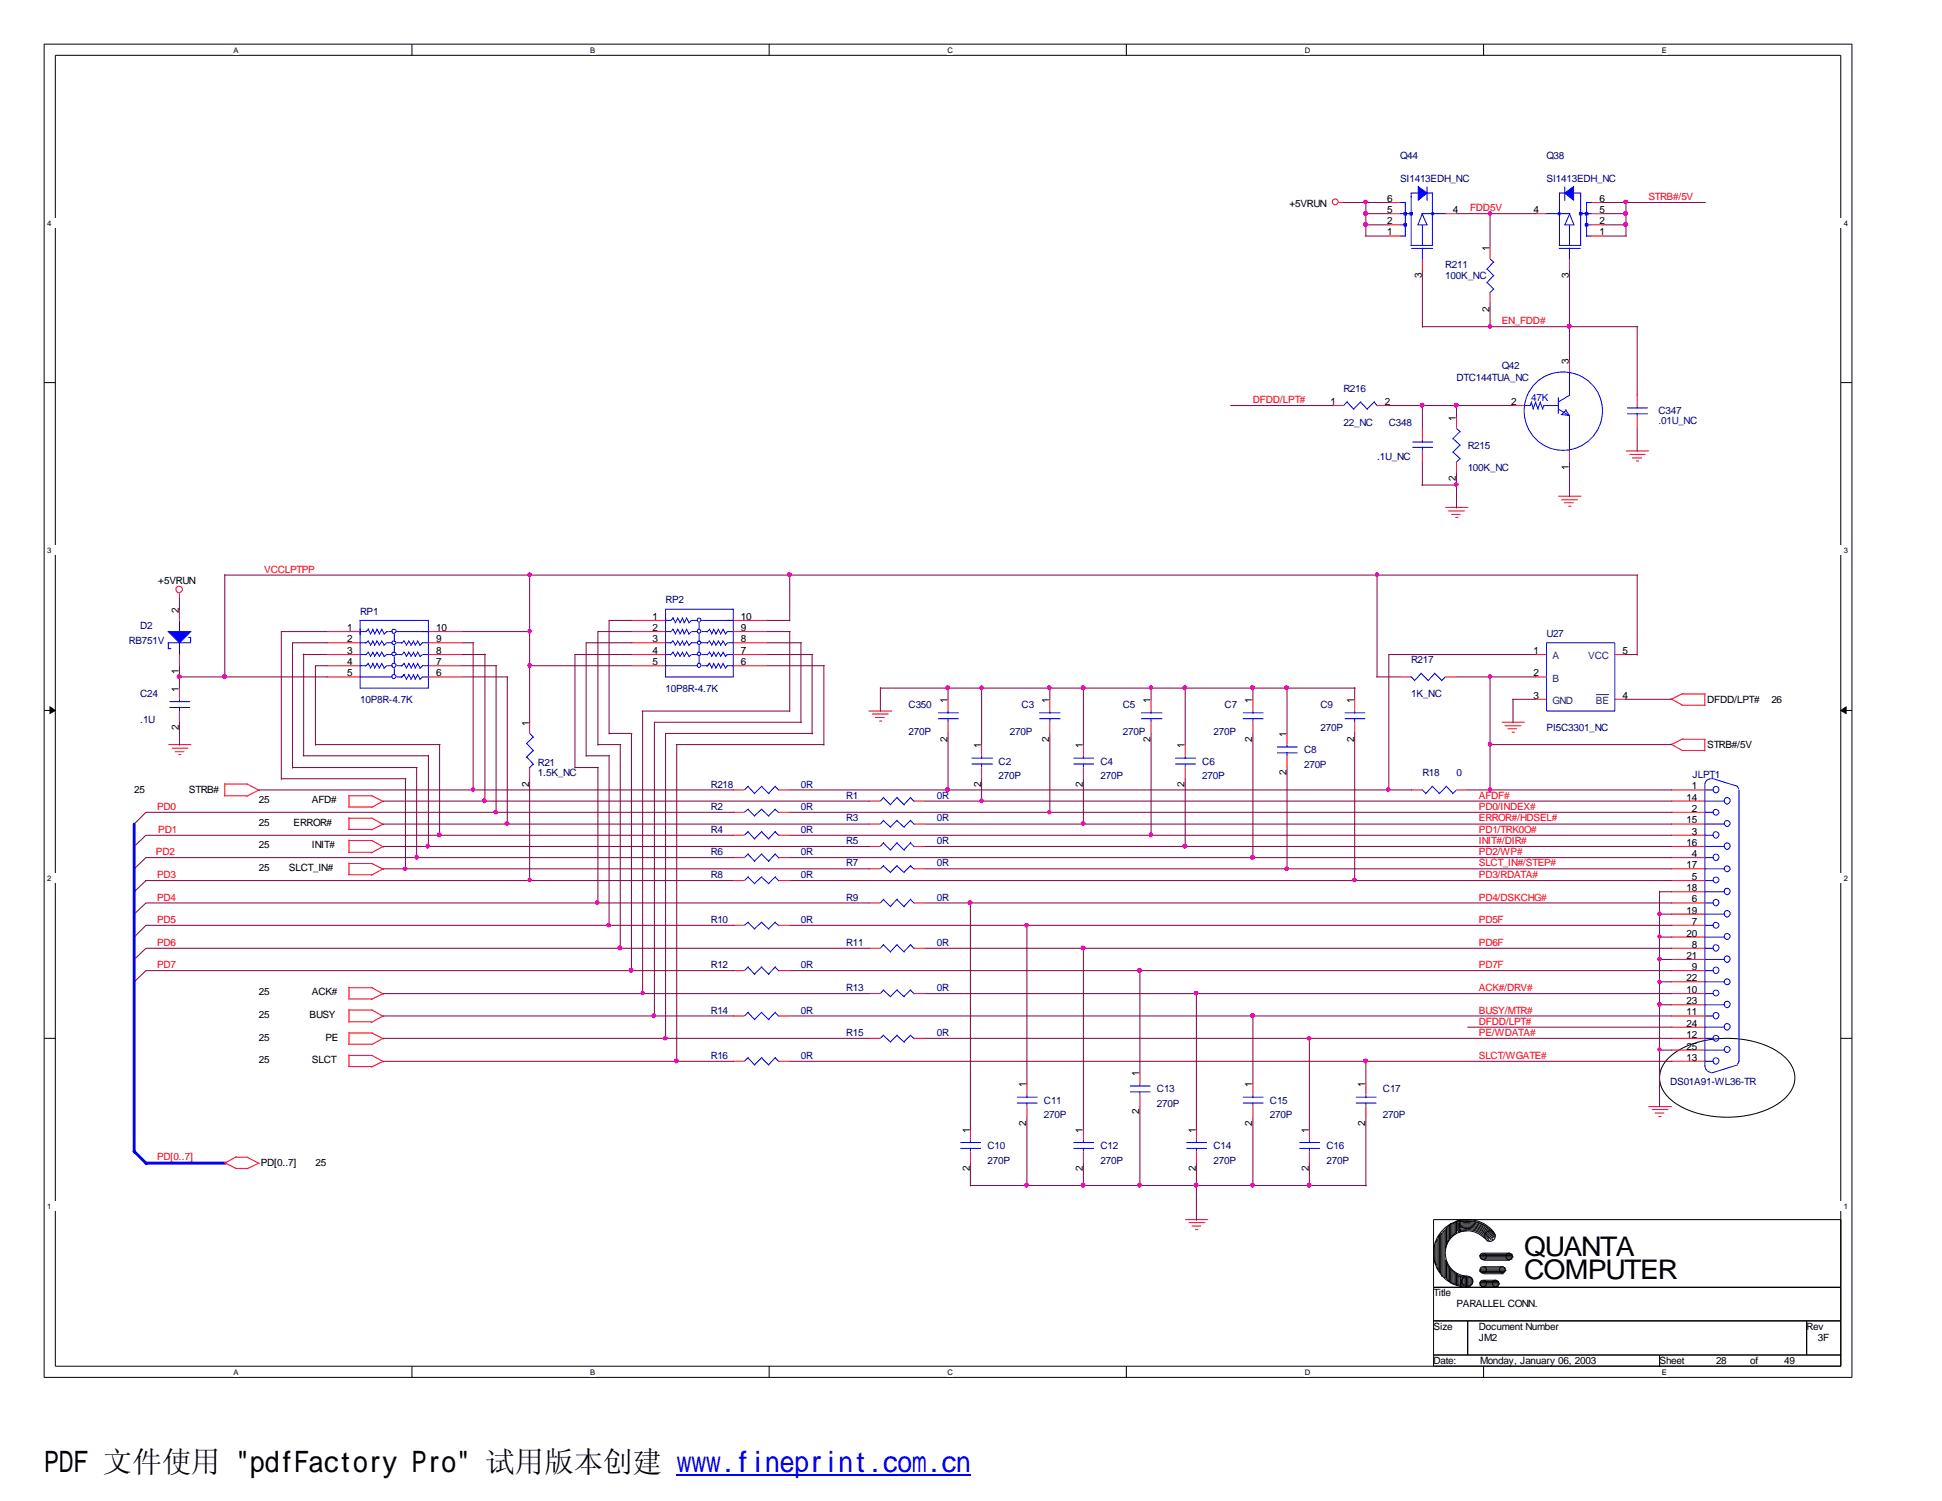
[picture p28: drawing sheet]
<svg xmlns="http://www.w3.org/2000/svg" width="279mm" height="216mm" viewBox="0 0 279 216" stroke-linecap="round" stroke-linejoin="round" font-family="sans-serif">
<defs><g id="words">
<text font-size="4.2" x="6.3" y="211.7">PDF 文件使用 &quot;pdfFactory Pro&quot; 试用版本创建 www.fineprint.com.cn</text>
<g font-size="3.9">
<text x="219.3" y="180.6">QUANTA</text>
<text x="219.3" y="184">COMPUTER</text>
</g>
<g font-size="1.4" fill="#000080">
<text x="201.4" y="22.9">Q44</text>
<text x="222.5" y="22.9">Q38</text>
<text x="201.4" y="26.2">SI1413EDH_NC</text>
<text x="222.5" y="26.2">SI1413EDH_NC</text>
<text x="207.9" y="38.5">R211</text>
<text x="207.9" y="40.1">100K_NC</text>
<text x="216.1" y="53.1">Q42</text>
<text x="193.3" y="56.4">R216</text>
<text x="209.5" y="54.8">DTC144TUA_NC</text>
<text x="238.6" y="59.6">C347</text>
<text x="193.3" y="61.2">22_NC</text>
<text x="199.8" y="61.2">C348</text>
<text x="211.2" y="64.5">R215</text>
<text x="238.6" y="61">.01U_NC</text>
<text x="198.1" y="66.1">.1U_NC</text>
<text x="211.2" y="67.7">100K_NC</text>
<text x="51.8" y="88.4">RP1</text>
<text x="95.8" y="86.8">RP2</text>
<text x="18.5" y="92.6">RB751V</text>
<text x="20.2" y="90.5">D2</text>
<text x="203" y="95.4">R217</text>
<text x="222.5" y="91.6">U27</text>
<text x="20.2" y="100.2">C24</text>
<text x="51.8" y="101.1">10P8R-4.7K</text>
<text x="95.8" y="99.5">10P8R-4.7K</text>
<text x="130.7" y="101.9">C350</text>
<text x="147" y="101.9">C3</text>
<text x="161.5" y="101.9">C5</text>
<text x="176.2" y="101.9">C7</text>
<text x="190" y="101.9">C9</text>
<text x="203" y="100.2">1K_NC</text>
<text x="20.2" y="104">.1U</text>
<text x="130.7" y="105.7">270P</text>
<text x="145.3" y="105.7">270P</text>
<text x="161.5" y="105.7">270P</text>
<text x="174.6" y="105.7">270P</text>
<text x="190" y="105.2">270P</text>
<text x="222.5" y="105.2">PI5C3301_NC</text>
<text x="77.4" y="110.2">R21</text>
<text x="77.4" y="111.7">1.5K_NC</text>
<text x="102.3" y="113.3">R218</text>
<text x="115.2" y="113.3">0R</text>
<text x="143.7" y="110">C2</text>
<text x="143.7" y="112.1">270P</text>
<text x="158.3" y="110">C4</text>
<text x="158.3" y="112.1">270P</text>
<text x="173" y="110">C6</text>
<text x="173" y="112.1">270P</text>
<text x="187.6" y="108.4">C8</text>
<text x="187.6" y="110.5">270P</text>
<text x="204.6" y="111.7">R18</text>
<text x="209.5" y="111.7">0</text>
<text x="243.5" y="111.8">JLPT1</text>
<text x="102.3" y="116.5">R2</text>
<text x="102.3" y="119.8">R4</text>
<text x="115.2" y="116.5">0R</text>
<text x="115.2" y="119.8">0R</text>
<text x="121.8" y="118.1">R3</text>
<text x="121.8" y="114.9">R1</text>
<text x="134.8" y="118.1">0R</text>
<text x="134.8" y="114.9">0R</text>
<text x="102.3" y="123">R6</text>
<text x="115.2" y="123">0R</text>
<text x="121.8" y="124.6">R7</text>
<text x="121.8" y="121.4">R5</text>
<text x="134.8" y="124.6">0R</text>
<text x="134.8" y="121.4">0R</text>
<text x="102.3" y="126.2">R8</text>
<text x="115.2" y="126.2">0R</text>
<text x="121.8" y="129.5">R9</text>
<text x="134.8" y="129.5">0R</text>
<text x="102.3" y="132.8">R10</text>
<text x="115.2" y="132.8">0R</text>
<text x="121.8" y="136.1">R11</text>
<text x="134.8" y="136.1">0R</text>
<text x="102.3" y="139.3">R12</text>
<text x="115.2" y="139.3">0R</text>
<text x="121.8" y="142.5">R13</text>
<text x="134.8" y="142.5">0R</text>
<text x="102.3" y="145.8">R14</text>
<text x="115.2" y="145.8">0R</text>
<text x="121.8" y="149">R15</text>
<text x="134.8" y="149">0R</text>
<text x="102.3" y="152.3">R16</text>
<text x="115.2" y="152.3">0R</text>
<text x="150.2" y="158.8">C11</text>
<text x="150.2" y="160.9">270P</text>
<text x="166.5" y="157.1">C13</text>
<text x="166.5" y="159.3">270P</text>
<text x="182.7" y="158.8">C15</text>
<text x="182.7" y="160.9">270P</text>
<text x="199" y="157.1">C17</text>
<text x="199" y="160.9">270P</text>
<text x="240.3" y="156">DS01A91-WL36-TR</text>
<text x="142.1" y="165.3">C10</text>
<text x="142.1" y="167.4">270P</text>
<text x="158.3" y="165.3">C12</text>
<text x="158.3" y="167.4">270P</text>
<text x="174.6" y="165.3">C14</text>
<text x="174.6" y="167.4">270P</text>
<text x="190.8" y="165.3">C16</text>
<text x="190.8" y="167.4">270P</text>
</g>
<g font-size="1.4">
<text x="185.5" y="29.7">+5VRUN</text>
<text x="199.6" y="29">6</text>
<text x="230.1" y="29">6</text>
<text x="199.6" y="30.6">5</text>
<text x="199.6" y="32.3">2</text>
<text x="199.6" y="33.9">1</text>
<text x="209" y="30.6">4</text>
<text x="220.6" y="30.6">4</text>
<text x="230.1" y="30.6">5</text>
<text x="230.1" y="32.3">2</text>
<text x="230.1" y="33.9">1</text>
<text x="204.6" y="40" transform="rotate(-90 204.6 40)">3</text>
<text x="214.3" y="36.2" transform="rotate(-90 214.3 36.2)">1</text>
<text x="225.7" y="40" transform="rotate(-90 225.7 40)">3</text>
<text x="214.3" y="44.9" transform="rotate(-90 214.3 44.9)">2</text>
<text x="225.7" y="52.4" transform="rotate(-90 225.7 52.4)">3</text>
<text x="191.4" y="58.3">1</text>
<text x="199.2" y="58.3">2</text>
<text x="217.4" y="58.3">2</text>
<text x="209.5" y="60.5" transform="rotate(-90 209.5 60.5)">1</text>
<text x="209.5" y="69.3" transform="rotate(-90 209.5 69.3)">2</text>
<text x="225.7" y="67.6" transform="rotate(-90 225.7 67.6)">1</text>
<text x="22.8" y="84">+5VRUN</text>
<text x="25.7" y="88.1" transform="rotate(-90 25.7 88.1)">2</text>
<text x="93.9" y="89.2">1</text>
<text x="106.6" y="89.2">10</text>
<text x="50" y="90.8">1</text>
<text x="50" y="92.4">2</text>
<text x="50" y="94.1">3</text>
<text x="50" y="95.7">4</text>
<text x="62.7" y="90.8">10</text>
<text x="62.7" y="92.4">9</text>
<text x="62.7" y="94.1">8</text>
<text x="62.7" y="95.7">7</text>
<text x="93.9" y="90.8">2</text>
<text x="93.9" y="92.4">3</text>
<text x="93.9" y="94.1">4</text>
<text x="93.9" y="95.7">5</text>
<text x="106.6" y="90.8">9</text>
<text x="106.6" y="92.4">8</text>
<text x="106.6" y="94.1">7</text>
<text x="106.6" y="95.7">6</text>
<text x="220.6" y="94.1">1</text>
<text x="233.4" y="94.1">5</text>
<text x="25.7" y="99.5" transform="rotate(-90 25.7 99.5)">1</text>
<text x="25.7" y="96.9" transform="rotate(-90 25.7 96.9)">1</text>
<text x="50" y="97.3">5</text>
<text x="62.7" y="97.3">6</text>
<text x="136.3" y="101.2" transform="rotate(-90 136.3 101.2)">1</text>
<text x="151" y="101.2" transform="rotate(-90 151 101.2)">1</text>
<text x="165.5" y="101.2" transform="rotate(-90 165.5 101.2)">1</text>
<text x="180.2" y="101.2" transform="rotate(-90 180.2 101.2)">1</text>
<text x="194.8" y="101.2" transform="rotate(-90 194.8 101.2)">1</text>
<text x="220.6" y="97.3">2</text>
<text x="220.6" y="100.5">3</text>
<text x="233.4" y="100.5">4</text>
<text x="245.6" y="101.1">DFDD/LPT#</text>
<text x="254.8" y="101.1">26</text>
<text x="25.7" y="105.1" transform="rotate(-90 25.7 105.1)">2</text>
<text x="76.1" y="104.4" transform="rotate(-90 76.1 104.4)">1</text>
<text x="136.3" y="106.7" transform="rotate(-90 136.3 106.7)">2</text>
<text x="141.1" y="107.6" transform="rotate(-90 141.1 107.6)">1</text>
<text x="151" y="106.7" transform="rotate(-90 151 106.7)">2</text>
<text x="155.8" y="107.6" transform="rotate(-90 155.8 107.6)">1</text>
<text x="165.5" y="106.7" transform="rotate(-90 165.5 106.7)">2</text>
<text x="170.4" y="107.6" transform="rotate(-90 170.4 107.6)">1</text>
<text x="180.2" y="106.7" transform="rotate(-90 180.2 106.7)">2</text>
<text x="185.1" y="106" transform="rotate(-90 185.1 106)">1</text>
<text x="194.8" y="106.7" transform="rotate(-90 194.8 106.7)">2</text>
<text x="245.6" y="107.6">STRB#/5V</text>
<text x="76.1" y="113.2" transform="rotate(-90 76.1 113.2)">2</text>
<text x="141.1" y="113.2" transform="rotate(-90 141.1 113.2)">2</text>
<text x="155.8" y="113.2" transform="rotate(-90 155.8 113.2)">2</text>
<text x="170.4" y="113.2" transform="rotate(-90 170.4 113.2)">2</text>
<text x="185.1" y="111.5" transform="rotate(-90 185.1 111.5)">2</text>
<text x="243.4" y="113.5">1</text>
<text x="19.3" y="114">25</text>
<text x="27.2" y="114">STRB#</text>
<text x="37.3" y="115.6">25</text>
<text x="37.3" y="118.8">25</text>
<text x="42.2" y="118.8">ERROR#</text>
<text x="44.9" y="115.6">AFD#</text>
<text x="242.7" y="118.4">15</text>
<text x="242.7" y="115.1">14</text>
<text x="243.4" y="116.8">2</text>
<text x="37.3" y="122">25</text>
<text x="37.3" y="125.3">25</text>
<text x="41.6" y="125.3">SLCT_IN#</text>
<text x="44.9" y="122">INIT#</text>
<text x="242.7" y="124.9">17</text>
<text x="242.7" y="121.7">16</text>
<text x="243.4" y="123.3">4</text>
<text x="243.4" y="120.1">3</text>
<text x="242.7" y="131.4">19</text>
<text x="242.7" y="128.2">18</text>
<text x="243.4" y="129.8">6</text>
<text x="243.4" y="126.6">5</text>
<text x="242.7" y="137.9">21</text>
<text x="242.7" y="134.7">20</text>
<text x="243.4" y="136.3">8</text>
<text x="243.4" y="133">7</text>
<text x="37.3" y="143.2">25</text>
<text x="44.9" y="143.2">ACK#</text>
<text x="242.7" y="142.8">10</text>
<text x="242.7" y="141.1">22</text>
<text x="243.4" y="139.5">9</text>
<text x="37.3" y="149.7">25</text>
<text x="37.3" y="146.4">25</text>
<text x="44.5" y="146.4">BUSY</text>
<text x="46.8" y="149.7">PE</text>
<text x="242.7" y="149.3">12</text>
<text x="242.7" y="147.7">24</text>
<text x="242.7" y="146">11</text>
<text x="242.7" y="144.4">23</text>
<text x="37.3" y="152.9">25</text>
<text x="44.9" y="152.9">SLCT</text>
<text x="163.9" y="154.8" transform="rotate(-90 163.9 154.8)">1</text>
<text x="242.7" y="152.6">13</text>
<text x="242.7" y="151">25</text>
<text x="147.7" y="162" transform="rotate(-90 147.7 162)">2</text>
<text x="147.7" y="156.4" transform="rotate(-90 147.7 156.4)">1</text>
<text x="163.9" y="160.3" transform="rotate(-90 163.9 160.3)">2</text>
<text x="180.2" y="162" transform="rotate(-90 180.2 162)">2</text>
<text x="180.2" y="156.4" transform="rotate(-90 180.2 156.4)">1</text>
<text x="196.4" y="162" transform="rotate(-90 196.4 162)">2</text>
<text x="196.4" y="156.4" transform="rotate(-90 196.4 156.4)">1</text>
<text x="37.5" y="167.7">PD[0..7]</text>
<text x="45.4" y="167.7">25</text>
<text x="139.5" y="162.9" transform="rotate(-90 139.5 162.9)">1</text>
<text x="155.8" y="162.9" transform="rotate(-90 155.8 162.9)">1</text>
<text x="172" y="162.9" transform="rotate(-90 172 162.9)">1</text>
<text x="188.3" y="162.9" transform="rotate(-90 188.3 162.9)">1</text>
<text x="139.5" y="168.4" transform="rotate(-90 139.5 168.4)">2</text>
<text x="155.8" y="168.4" transform="rotate(-90 155.8 168.4)">2</text>
<text x="172" y="168.4" transform="rotate(-90 172 168.4)">2</text>
<text x="188.3" y="168.4" transform="rotate(-90 188.3 168.4)">2</text>
<text x="206.2" y="186.4">Title</text>
<text x="206.2" y="191.3">Size</text>
<text x="209.5" y="188">PARALLEL CONN.</text>
<text x="212.8" y="191.3">Document Number</text>
<text x="259.9" y="191.3">Rev</text>
<text x="206.2" y="196.2">Date:</text>
<text x="212.8" y="193">JM2</text>
<text x="212.9" y="196.2">Monday, January 06, 2003</text>
<text x="238.8" y="196.2">Sheet</text>
<text x="246.9" y="196.2">28</text>
<text x="251.8" y="196.2">of</text>
<text x="256.7" y="196.2">49</text>
<text x="261.5" y="193">3F</text>
</g>
<g font-size="1.4" fill="#f00">
<text x="237.2" y="28.7">STRB#/5V</text>
<text x="211.5" y="30.4">FDD5V</text>
<text x="216.1" y="46.7">EN_FDD#</text>
<text x="180.3" y="58">DFDD/LPT#</text>
<text x="38" y="82.4">VCCLPTPP</text>
<text x="22.6" y="116.5">PD0</text>
<text x="22.8" y="119.8">PD1</text>
<text x="212.8" y="119.8">PD1/TRK0O#</text>
<text x="212.8" y="118.1">ERROR#/HDSEL#</text>
<text x="212.8" y="114.9">AFDF#</text>
<text x="212.8" y="116.5">PD0/INDEX#</text>
<text x="22.4" y="123">PD2</text>
<text x="212.8" y="124.6">SLCT_IN#/STEP#</text>
<text x="212.8" y="121.4">INIT#/DIR#</text>
<text x="212.8" y="123">PD2/WP#</text>
<text x="22.6" y="126.2">PD3</text>
<text x="22.6" y="129.5">PD4</text>
<text x="212.8" y="129.5">PD4/DSKCHG#</text>
<text x="212.8" y="126.2">PD3/RDATA#</text>
<text x="22.6" y="132.8">PD5</text>
<text x="22.6" y="136.1">PD6</text>
<text x="212.8" y="136.1">PD6F</text>
<text x="212.8" y="132.8">PD5F</text>
<text x="22.6" y="139.3">PD7</text>
<text x="212.8" y="139.3">PD7F</text>
<text x="212.8" y="142.5">ACK#/DRV#</text>
<text x="212.8" y="145.8">BUSY/MTR#</text>
<text x="212.8" y="149">PE/WDATA#</text>
<text x="212.8" y="147.4">DFDD/LPT#</text>
<text x="212.8" y="152.3">SLCT/WGATE#</text>
<text x="22.6" y="166.9">PD[0..7]</text>
</g>
<text font-size="1.4" fill="#00f" x="220.3" y="57.7">47K</text>
<g font-size="1.4" fill="#004080">
<text x="223.4" y="94.8">A</text>
<text x="228.5" y="94.8">VCC</text>
<text x="223.4" y="98">B</text>
<text x="223.4" y="101.3">GND</text>
<text x="229.6" y="101.3">BE</text>
</g>
<g font-size="1.1">
<text x="33.6" y="7.6">A</text>
<text x="84.9" y="7.6">B</text>
<text x="136.3" y="7.6">C</text>
<text x="187.7" y="7.6">D</text>
<text x="239.1" y="7.6">E</text>
<text x="6.8" y="32.5">4</text>
<text x="265.3" y="32.5">4</text>
<text x="6.8" y="79.6">3</text>
<text x="265.3" y="79.6">3</text>
<text x="6.8" y="126.7">2</text>
<text x="265.3" y="126.7">2</text>
<text x="6.8" y="173.9">1</text>
<text x="265.3" y="173.9">1</text>
<text x="33.6" y="197.8">A</text>
<text x="84.9" y="197.8">B</text>
<text x="136.3" y="197.8">C</text>
<text x="187.7" y="197.8">D</text>
<text x="239.1" y="197.8">E</text>
</g>
</g></defs>
<path d="M6.3 6.3h260.1v191.8h-260.1zM8 8h256.8v188.5h-256.8z" fill="none" stroke="#000" stroke-width=".14"/>
<g fill="#fff">
<path d="M33.6 6.5h.8v1.4h-.8z"/>
<path d="M33.6 196.7h.8v1.3h-.8z"/>
</g>
<path d="M59.3 6.3v1.7M59.3 196.5v1.6" fill="none" stroke="#000" stroke-width=".14"/>
<g fill="#fff">
<path d="M84.9 6.5h.8v1.4h-.8z"/>
<path d="M84.9 196.7h.8v1.3h-.8z"/>
</g>
<path d="M110.7 6.3v1.7M110.7 196.5v1.6" fill="none" stroke="#000" stroke-width=".14"/>
<g fill="#fff">
<path d="M136.3 6.5h.8v1.4h-.8z"/>
<path d="M136.3 196.7h.8v1.3h-.8z"/>
</g>
<path d="M162.1 6.3v1.7M162.1 196.5v1.6" fill="none" stroke="#000" stroke-width=".14"/>
<g fill="#fff">
<path d="M187.7 6.5h.8v1.4h-.8z"/>
<path d="M187.7 196.7h.8v1.3h-.8z"/>
</g>
<path d="M213.4 6.3v1.7M213.4 196.5v1.6" fill="none" stroke="#000" stroke-width=".14"/>
<g fill="#fff">
<path d="M239.1 6.5h.8v1.4h-.8z"/>
<path d="M239.1 196.7h.8v1.3h-.8z"/>
<path d="M6.8 31.4h259.1v1.4h-259.1z"/>
<path d="M6.8 78.5h259.1v1.3h-259.1z"/>
</g>
<path d="M6.3 55h1.7M264.8 55h1.6" fill="none" stroke="#000" stroke-width=".14"/>
<path d="M6.8 125.6h259.1v1.4h-259.1z" fill="#fff"/>
<path d="M6.3 102.2h1.7M264.8 102.2h1.6" fill="none" stroke="#000" stroke-width=".14"/>
<g fill="#000" stroke="#000" stroke-width=".14">
<path d="M7.2 101.7l.8 .5-.8 .4z" fill-rule="evenodd"/>
<path d="M264.8 102.2l.8-.5v.9z" fill-rule="evenodd"/>
</g>
<path d="M6.8 172.8h259.1v1.4h-259.1z" fill="#fff"/>
<g fill="none" stroke="#000" stroke-width=".14">
<path d="M6.3 149.4h1.7M240.1 152.2a12.2 12.2 0 0 1 8.4-2.8 12.3 12.3 0 0 1 8.4 2.8 3.7 3.7 0 0 1 0 5.7 12.3 12.3 0 0 1-8.4 2.8 12.2 12.2 0 0 1-8.4-2.8 3.8 3.8 0 0 1 0-5.7zM264.8 149.4h1.6M206.2 175.4h58.6v21.1h-58.6zM206.4 179.2v2.3M206.6 178.6v3.3M206.8 178.3v4.2M206.8 178.2l-.2 .4M206.9 177.9v4.6M207.1 177.6v5.4M207.2 177.5l-.3 .5M207.3 177.5v5.5"/>
<path d="M207.4 177.4v6.2M207.5 177.3l-.2 .2M207.6 177.1v6.5M207.8 177v6.8M207.9 177l-.3 .2M207.9 176.7v2.9M208.1 176.6v2.4M208.2 176.5v2.2M208.2 178.9l-.3 .6M208.3 176.4l-.2 .3M208.4 176.3v2.2M208.4 178.4l-.2 .2"/>
<path d="M208.5 176.2v2M208.6 176.1l-.2 .3M208.7 175.9v2.1M208.7 176h.3M208.8 177.9l-.3 .2M208.9 176v1.9M209 175.9v1.7M209.1 177.5l-.2 .3M209.2 175.9v1.7M209.3 175.8l-.3 .2M209.4 175.8v1.6M209.5 177.3l-.3 .2"/>
<path d="M209.5 175.7v1.8M209.6 177l.3 .2M209.7 175.6v1.4M209.8 176.7a4.1 4.1 0 0 1 4.5 1.5M209.8 176.5a4.1 4.1 0 0 1 4.7 1.9M209.8 176.4a4.4 4.4 0 0 1 5 2M209.8 176.2a4.5 4.5 0 0 1 5 1.9M209.8 176a4.6 4.6 0 0 1 5.2 2.1M209.9 177a3.6 3.6 0 0 1 4.1 1.6M209.9 176.9a3.8 3.8 0 0 1 4.4 1.7M209.9 175.8l1.2-.2a4.8 4.8 0 0 1 4 2.1M209.9 175.6v1.7"/>
<path d="M210 175.8l1.1-.1a4.5 4.5 0 0 1 4 2.2M210 175.5l-.3 .2M210.1 175.6v1.4M211.1 175.4a4.7 4.7 0 0 1 3.8 1.8M211.1 175.4a4.9 4.9 0 0 0-4.9 4.9 4.9 4.9 0 0 0 4.9 4.9M211.1 177a3.4 3.4 0 0 1 2.5 1.1M211.1 177a3.3 3.3 0 0 0-3.2 3.3 3.3 3.3 0 0 0 3.2 3.3M211.1 175.4h-.4a1.71 1.71 0 0 0-1.3 .5M211.1 177l-1.1 .2M206.2 185.2h58.6M206.2 190h58.6M206.2 194.9h58.6"/>
<path d="M206.4 181.4l.3 .5M206.8 182.4l.2 .2M207.1 182.9l.2 .2M207.8 183.7h.2M207.9 181.2v2.5M207.9 181.3l.3 .4M208.1 181.6v2.3M208.1 183.8l.2 .3M208.2 181.8v2.2M208.2 181.9l.2 .4M208.4 184.1l.2 .3M208.4 182.2v2"/>
<path d="M208.5 182.3v2M208.5 182.4l.3 .2M208.7 184.5h.3M208.7 182.5v2.1M208.9 182.7l.2 .3M208.9 182.6v1.9M209 184.7h.3M209 182.9v1.8M209.2 183l.3 .3M209.2 183v1.7M209.4 183.2v1.5M209.4 184.7l.2 .2"/>
<path d="M209.5 183.1v1.7M209.5 183.2l.3 .3M209.7 184.8h.3M209.7 183.4v1.5M209.9 183.4v1.4M209.9 183.6h.5M210 185h.3M210.1 184.8h.1M210.1 183.6v1.3M210.1 183.5v1.3M210.3 183.6v1.5M210.5 183.6v1.5"/>
<path d="M210.6 183.5l-.5 1.5M210.7 183.5v1.3M210.7 183.6l.2 .3M210.7 184.7l-.2 .3M210.8 185h.3M210.8 183.8v1.3M211 183.7h.2M211 183.6v1.4M211.2 183.7v1.4M211.2 190v4.9M211.2 185h.2M211.3 183.7h.3"/>
<path d="M211.3 183.6v1.4M211.5 183.7v1.4M211.7 183.7v1.1M211.7 183.8l.2 .3M211.8 184.7l-.3 .3M211.8 184v.7M212.9 180.6h4.6M212.9 182.9h3.6M212.9 184.5h2.7M212.9 184.8h2.7M212.9 180.6v.2M212.9 184.5v.2"/>
<path d="M212.9 180.8h4.9M212.9 182.7h3.8M212.9 182.9l.5 .2M212.9 184.7h2.9M212.9 184.8l.5 .3M213 180.9h4.5M213 182.5h3.5M213.1 180.4h4.5M213.1 180.9l.3 .3M213.1 182.4h3.5M213.1 182.5l-.2 .3M213.1 184.3h2.5"/>
<path d="M213.3 181.1h4.3M213.3 183h3.1M213.3 185h2.3M213.4 184.1h1.9M213.4 183.2h2.9M213.4 182.2h2.9M213.4 181.3h3.9M213.4 180.3h3.9M215.6 184.3v.3M215.7 184.7l-.2 .2M216.5 182.4v.2M216.7 182.7l-.3 .3"/>
<path d="M217.5 180.4v.3M217.7 180.8l-.3 .2M238.8 194.9v1.6M259.9 190v4.9"/>
<circle cx="214.4" cy="177.8" r=".75"/>
<circle cx="211.1" cy="184.3" r=".79"/>
<circle cx="213.4" cy="182.7" r=".48"/>
<circle cx="213.4" cy="180.7" r=".48"/>
<circle cx="213.4" cy="184.6" r=".48"/>
<circle cx="215.2" cy="184.6" r=".48"/>
<circle cx="216.1" cy="182.7" r=".45"/>
<circle cx="217.1" cy="180.7" r=".48"/>
</g>
<g fill="none" stroke="#f00" stroke-width=".14">
<path d="M192.6 29.1h.8M199.8 29.1h1.6M199.8 30.7h1.6M199.8 32.3h1.6M199.8 34h1.6M204.6 37.3v1.6M207.9 30.7h1.6M214.4 35.6v1.7M220.9 30.7h1.6M225.8 37.3v1.6M229 29.1h1.6M229 30.7h1.6"/>
<path d="M229 32.3h1.6M229 34h1.6M191.7 58.3h1.6M198.1 58.3h1.7M209.5 59.9v1.7M214.4 42.1v1.6M217.7 58.3h1.6M225.8 51.8v1.7M235.5 56.7v1.6M235.5 59.9v1.7M204.6 61.6v1.6M204.6 64.9v1.6"/>
<path d="M207.9 73h3.3M208.4 73.5h2.3M208.8 74h1.3M209.4 74.4h.4M209.5 66.5v1.6M224.2 71.4h3.3M224.6 71.9h2.4M225 72.3h1.4M225.6 72.8h.5M225.8 64.9v1.6M233.9 64.9h3.3M234.4 65.4h2.3"/>
<path d="M234.8 65.9h1.4M235.4 66.3h.4M25.8 85.3v.8M25.8 87.6v1.6M25.8 94.1v1.7M25.8 99v1.6M47 97.4h4.8M47 90.8h4.8M47 92.5h4.8M47 94.1h4.8M47 95.8h4.8M61.6 97.4h4.9"/>
<path d="M61.6 90.8h4.9M61.6 92.5h4.9M61.6 94.1h4.9M61.6 95.8h4.9M90.8 90.8h5M90.8 92.5h5M90.8 94.1h5M90.8 95.8h5M90.8 89.2h5M105.5 90.8h4.9M105.5 92.5h4.9M105.5 94.1h4.9"/>
<path d="M105.5 95.8h4.9M105.5 89.2h4.9M201.4 97.4h1.6M207.9 97.4h1.6M220.9 97.4h1.6M220.9 94.1h1.6M232.3 94.1h1.6M242.1 99.8h3.3M242.1 99.7l-1.6 .9M245.3 99.8v1.7M24.2 107.1h3.3M24.7 107.6h2.4"/>
<path d="M25.1 108.1h1.4M25.7 108.5h.4M25.8 102.3v1.6M32.3 114.5h3.3M32.3 112.8h3.3M32.3 112.7v1.8M35.6 112.8l1.7 .9M37.3 113.6l-1.8 1M50.1 119.3h3.4M50.1 116.1h3.4M50.2 114.4v1.7M50.2 117.6v1.7"/>
<path d="M50.2 117.7h3.4M50.2 114.5h3.4M53.5 117.7l1.7 .9M53.5 114.5l1.7 .8M55.1 118.5l-1.7 .9M55.1 115.2l-1.7 1M76.2 103.9v1.6M76.2 110.4v1.6M105.5 113.6h1.6M105.5 116.8h1.6M112 113.6h1.6M112 116.8h1.6"/>
<path d="M125 102.3h3.4M125 118.5h1.7M125 115.2h1.7M125.5 102.7h2.3M125.9 103.2h1.4M126.5 103.7h.4M131.5 118.5h1.6M131.5 115.2h1.6M136.4 100.6v1.7M136.4 103.9v1.6M141.2 107.1v1.6M141.2 110.4v1.6"/>
<path d="M151 100.6v1.7M151 103.9v1.6M155.9 107.1v1.6M155.9 110.4v1.6M165.6 100.6v1.7M165.6 103.9v1.6M170.5 107.1v1.6M170.5 110.4v1.6M180.3 100.6v1.7M180.3 103.9v1.6M185.2 105.5v1.6M185.2 108.7v1.7"/>
<path d="M194.9 100.6v1.7M194.9 103.9v1.6M203 113.6h1.6M209.5 113.6h1.7M216.1 103.9h3.3M216.5 104.4h2.4M216.9 104.8h1.4M217.5 105.3h.4M220.9 100.6h1.6M232.3 100.6h1.6M240.4 100.5l1.7 .9M240.4 107l1.7 .9"/>
<path d="M240.5 113.6h4.8M240.5 118.5h4.8M240.5 116.8h4.8M240.5 115.2h4.8M242 101.4h3.3M242 107.9h3.3M242.1 106.3h3.3M242.1 106.3l-1.6 .8M245.3 106.3v1.7M50.1 122.6h3.4M50.1 125.8h3.4M50.2 120.9h3.4"/>
<path d="M50.2 120.8v1.8M50.2 124.1v1.7M50.2 124.2h3.4M53.5 120.9l1.7 .9M53.5 124.2l1.7 .9M55.1 121.8l-1.7 .9M55.1 125l-1.7 .9M105.5 123.4h1.6M105.5 133.1h1.6M105.5 126.7h1.6M105.5 139.6h1.6M105.5 120.1h1.6"/>
<path d="M112 123.4h1.6M112 133.1h1.6M112 126.7h1.6M112 139.6h1.6M112 120.1h1.6M125 129.9h1.7M125 136.4h1.7M125 125h1.7M125 121.8h1.7M131.5 129.9h1.6M131.5 136.4h1.6M131.5 125h1.6"/>
<path d="M131.5 121.8h1.6M240.5 123.4h4.8M240.5 129.9h4.8M240.5 136.4h4.8M240.5 133.1h4.8M240.5 126.7h4.8M240.5 125h4.8M240.5 139.6h4.8M240.5 138h4.8M240.5 134.8h4.8M240.5 131.5h4.8M240.5 128.3h4.8"/>
<path d="M240.5 121.8h4.8M240.5 120.1h4.8M50.1 143.7h3.4M50.1 150.2h3.4M50.1 153.4h3.4M50.1 147h3.4M50.2 142v1.7M50.2 145.2v1.8M50.2 148.5v1.7M50.2 151.7v1.7M50.2 142.1h3.4M50.2 148.6h3.4"/>
<path d="M50.2 151.8h3.4M50.2 145.3h3.4M53.5 142.1l1.7 .9M53.5 148.6l1.7 .8M53.5 151.8l1.7 .9M53.5 145.3l1.7 .9M55.1 142.9l-1.7 .9M55.1 149.4l-1.7 .9M55.1 152.7l-1.7 .8M55.1 146.1l-1.7 1M105.5 146.1h1.6M105.5 152.7h1.6"/>
<path d="M112 146.1h1.6M112 152.7h1.6M125 142.9h1.7M125 149.4h1.7M131.5 142.9h1.6M131.5 149.4h1.6M147.7 155.9v1.6M147.7 159.2v1.6M164 154.3v1.6M164 157.5v1.7M180.3 155.9v1.6M180.3 159.2v1.6"/>
<path d="M196.5 155.9v1.6M196.5 159.2v1.6M237.2 159.2h3.3M237.7 159.6h2.3M240.5 146.1h4.8M240.5 142.9h4.8M240.5 152.7h4.8M240.5 151h4.8M240.5 149.4h4.8M240.5 147.7h4.8M240.5 144.5h4.8M240.5 141.2h4.8"/>
<path d="M32.3 167.2l1.7 .9M33.9 168.1h1.7M34 166.5h1.6M34 166.4l-1.7 .9M35.6 166.5l1.7 .9M37.3 167.3l-1.8 .8M139.6 162.4v1.6M139.6 165.6v1.7M155.9 162.4v1.6M155.9 165.6v1.7M170.5 175.4h3.3M171 175.9h2.4"/>
<path d="M171.4 176.4h1.4M172 176.9h.4M172.1 162.4v1.6M172.1 165.6v1.7M188.4 162.4v1.6M188.4 165.6v1.7M238.1 160.1h1.3M238.6 160.6h.4"/>
<circle cx="192.1" cy="29" r=".42"/>
<circle cx="25.8" cy="84.8" r=".48"/>
</g>
<g fill="none" stroke="#00f" stroke-width=".14">
<path d="M201.3 29.1h.9M201.4 30.7h1.9M201.4 32.3h1M201.4 34h.9M201.9 30.9h.5M201.9 32.2h.5M202 30.6h.4M202 32.5h.4M202 30.5v.4M202 32.2v.4M202.2 29v5M202.4 30.6v.4"/>
<path d="M202.4 32.1v.4M202.8 30.6h.4M202.9 30.9h.4M202.9 30.6v.4M202.9 35.3h3.3M202.9 27.8h1.1M203 35.7h3.2M203 27.8v7.5M203.2 30.5v.4M204 32.3h1.4M204.6 30.6l.7 1.7M204.6 32.3v3.1"/>
<path d="M204.6 35.6v1.7M205.2 27.8h.9M205.3 26.8v2.1M206 30.6h.2v.3h-.2zM206.1 27.7v7.6M208 30.7h-3.4l-.6 1.7M214 38.7l1 1M214.4 37.3l.6 .5M214.9 37.7l-1 1.1M214.9 39.6l-1 1.1M222.4 30.7h3.4l.7 1.7M224.2 30.6h.3v.3h-.3z"/>
<path d="M224.3 35.7h3.1M224.3 35.3h3.2M224.4 27.7v7.6M224.4 27.8h.8M225 32.3h1.4M225.1 26.8v2.1M225.8 32.3v3.1M225.8 35.6v1.7M225.9 30.6l-.8 1.7M226.4 27.8h1.1M227.2 30.7h1.8M227.2 30.9h.4"/>
<path d="M227.2 30.5v.4M227.2 30.6h.5M227.4 27.8v7.5M227.6 30.6v.4M228 30.6h.4M228 32.3h1M228 32.5h.4M228.1 30.9h.4M228.1 30.6v.4M228.1 32.1v.4M228.1 32.2h.4M228.2 34h.8"/>
<path d="M228.3 29.1h.8M228.3 29v5M228.4 30.5v.4M228.4 32.2v.4M193.8 57.8l1 1.1M193.9 57.7l-.6 .6M195.7 57.8l1.1 1.1M195.8 57.7l-1.1 1.1M197.7 57.8l.5 .6M197.8 57.7l-1.1 1.1M214 40.6l1 1.1M214.9 41.6l-.6 .6"/>
<path d="M219.3 58.3h.9M220.3 57.8l.3 1.1M220.4 57.7l-.3 .6M220.9 57.8l.4 1.1M221 57.7l-.4 1.1M221.6 57.8l.4 1.1M221.7 57.7l-.5 1.1M222.1 58.3h2.1M222.2 58.3l-.3 .5M224.2 57.2v2.3M224.2 58.8l1.7 1.1M224.5 59.6l1.3 .2"/>
<path d="M225.2 58.9l.6 .9M225.4 58.9l-.8 .8M225.8 53.4v3.5M225.8 59.8v5.1M225.9 56.8l-1.7 1M234.1 59.5h3M234.1 58.7h3M235.5 58.3v.5M235.5 59.4v.5M203.2 64.3h3M203.2 63.6h3M204.6 63.2v.5"/>
<path d="M204.6 64.3v.6M209 63.1l1.1 1M209 65l1.1 1M209.5 61.6l.6 .5M210.1 62.1l-1.1 1.1M210.1 64l-1.1 1.1M210.1 66l-.6 .5M24.2 92.5v.9M24.2 93.3h.4M25.8 89.2v1.7M25.8 92.5v1.7M27.1 91.7h.3"/>
<path d="M27.4 91.6v.9h-3.3M51.7 92.5h1M51.7 97.4h4.7M51.7 95.8h1M51.7 89.2h9.9M51.8 90.8h.9M51.8 89.2v9.9M51.8 94.1h.9M51.8 99h9.9M52.9 90.4l.4 .8M52.9 92.1l.4 .7M52.9 93.7l.4 .7"/>
<path d="M52.9 95.3l.4 .8M53 92.2l-.4 .3M53 93.8l-.4 .4M53 95.4l-.4 .4M53.1 90.4l-.4 .4M53.6 90.4l.3 .8M53.6 92.1l.3 .7M53.6 93.7l.3 .7M53.6 95.3l.3 .8M53.7 90.5l-.4 .8M53.7 92.2l-.4 .7M53.7 93.8l-.4 .7"/>
<path d="M53.7 95.4l-.4 .8M54.2 90.4l.4 .8M54.2 92.1l.4 .7M54.2 93.7l.4 .7M54.2 95.3l.4 .8M54.3 90.5l-.5 .8M54.3 92.2l-.5 .7M54.3 93.8l-.5 .7M54.3 95.4l-.5 .8M54.9 90.4l.4 .8M54.9 92.1l.4 .7M54.9 93.7l.4 .7"/>
<path d="M54.9 95.3l.4 .8M54.9 90.5l-.4 .8M54.9 92.2l-.4 .7M54.9 93.8l-.4 .7M54.9 95.4l-.4 .8M55.5 90.8h1M55.5 94.1h.9M55.6 90.8l-.4 .5M55.6 94.1l-.4 .4M56.5 92.5h-.9l-.4 .4M56.5 95.8h-.9l-.4 .4M56.7 91.2v1.1"/>
<path d="M56.7 92.8v1.1M56.7 94.4v1.1M56.7 96.1v1M57 90.8h4.7M57 94.1h.8M57.1 92.5h.8M57.1 97.4h.8M57.1 95.8h.8M58.1 96.9l.4 .8M58.1 95.3l.4 .8M58.1 93.7l.4 .7M58.1 92.1l.4 .7"/>
<path d="M58.2 95.4l-.5 .4M58.2 93.8l-.5 .4M58.2 92.2l-.5 .3M58.3 96.9l-.6 .6M58.8 96.9l.4 .8M58.8 95.3l.4 .8M58.8 93.7l.4 .7M58.8 92.1l.4 .7M58.8 97l-.4 .8M58.8 95.4l-.4 .8M58.8 93.8l-.4 .7M58.8 92.2l-.4 .7"/>
<path d="M59.4 96.9l.4 .8M59.4 95.3l.4 .8M59.4 93.7l.4 .7M59.4 92.1l.4 .7M59.5 97l-.4 .8M59.5 95.4l-.4 .8M59.5 93.8l-.4 .7M59.5 92.2l-.4 .7M60 96.9l.5 .8M60 95.3l.5 .8M60 93.7l.5 .7M60 92.1l.5 .7"/>
<path d="M60.1 97l-.4 .8M60.1 95.4l-.4 .8M60.1 93.8l-.4 .7M60.1 92.2l-.4 .7M60.7 92.5h.9M60.7 97.4h.9M60.7 95.8h.9M60.8 97.4l-.4 .4M60.8 95.8l-.4 .4M60.8 92.5l-.4 .4M61.6 89.2v9.8M61.7 94.1h-.9l-.4 .4"/>
<path d="M95.7 90.8h.8M95.7 95.8h4.6M95.7 94.1h.8M95.7 87.6h9.8M95.8 92.5h.8M95.8 97.4h9.8M95.8 89.2h.8M95.8 87.6v9.9M96.8 88.8l.4 .8M96.8 90.4l.4 .8M96.8 92.1l.4 .7M96.8 93.7l.4 .7"/>
<path d="M96.9 90.5l-.5 .4M96.9 92.2l-.5 .3M96.9 93.8l-.5 .4M96.9 88.8l-.4 .4M97.5 88.8l.4 .8M97.5 90.4l.4 .8M97.5 92.1l.4 .7M97.5 93.7l.4 .7M97.5 88.9l-.4 .8M97.5 90.5l-.4 .8M97.5 92.2l-.4 .7M97.5 93.8l-.4 .7"/>
<path d="M98.1 88.8l.4 .8M98.1 90.4l.4 .8M98.1 92.1l.4 .7M98.1 93.7l.4 .7M98.2 88.9l-.4 .8M98.2 90.5l-.4 .8M98.2 92.2l-.4 .7M98.2 93.8l-.4 .7M98.7 88.8l.4 .8M98.7 90.4l.4 .8M98.7 92.1l.4 .7M98.7 93.7l.4 .7"/>
<path d="M98.8 88.9l-.4 .8M98.8 90.5l-.4 .8M98.8 92.2l-.4 .7M98.8 93.8l-.4 .7M99.4 92.5h.9M99.4 89.2h1M99.5 89.2l-.4 .5M99.5 92.5l-.4 .4M100.4 92.3l.2-.1 .2 .3-.2 .2-.2-.1zM100.4 93.9l.2-.1 .2 .3-.2 .2-.2-.1zM100.4 90.8h-.9l-.4 .5M100.4 94.1h-.9l-.4 .4"/>
<path d="M100.6 89.6v1M100.6 91.2v1.1M100.6 92.8v1.1M100.6 94.4v1.1M100.8 92.5h1M100.8 89.2h4.8M100.9 90.8h1M100.9 95.8h1M100.9 94.1h1M102 95.3l.4 .8M102 93.7l.4 .7M102 92.1l.4 .7"/>
<path d="M102 90.4l.4 .8M102.1 93.8l-.4 .4M102.1 92.2l-.4 .3M102.1 90.5l-.4 .4M102.2 95.3l-.5 .5M102.6 95.3l.4 .8M102.6 93.7l.4 .7M102.6 92.1l.4 .7M102.6 90.4l.4 .8M102.7 95.4l-.3 .8M102.7 93.8l-.3 .7M102.7 92.2l-.3 .7"/>
<path d="M102.7 90.5l-.3 .8M103.3 95.3l.4 .8M103.3 93.7l.4 .7M103.3 92.1l.4 .7M103.3 90.4l.4 .8M103.4 95.4l-.4 .8M103.4 93.8l-.4 .7M103.4 92.2l-.4 .7M103.4 90.5l-.4 .8M104 95.3l.4 .8M104 93.7l.4 .7M104 92.1l.4 .7"/>
<path d="M104 90.4l.4 .8M104.1 95.4l-.5 .8M104.1 93.8l-.5 .7M104.1 92.2l-.5 .7M104.1 90.5l-.5 .8M104.6 90.8h.9M104.6 95.8h.9M104.6 94.1h.9M104.6 95.8l-.3 .4M104.6 94.1l-.3 .4M104.6 90.8l-.3 .5M105.5 87.5v9.9"/>
<path d="M105.6 92.5h-1l-.3 .4M202.9 97.3l.6 .6M204.4 96.8l1.1 1.1M204.5 96.9l-1 1.1M206.3 96.8l1.1 1.1M206.4 96.9l-1 1.1M207.9 97.4l-.6 .6M222.5 92.5h9.8v9.8h-9.8zM24.4 101.8h2.9M24.4 100.9h2.9M25.8 100.6v.4M25.8 101.7v.6"/>
<path d="M75.8 106.9l1 1.1M75.8 108.9l1 1.1M76.2 105.5l.6 .6M76.7 106l-1 1M76.7 107.9l-1 1.1M76.7 109.9l-.6 .6M107.6 113.1l1 1.1M107.6 116.4l1 1M107.6 119.6l1 1.1M107.7 113l-.6 .6M107.7 116.3l-.6 .5M107.7 119.5l-.6 .6"/>
<path d="M109.6 113.1l1.1 1.1M109.6 116.4l1.1 1M109.6 119.6l1.1 1.1M109.6 113l-1.1 1.1M109.6 116.3l-1.1 1M109.6 119.5l-1.1 1.1M111.5 113.1l.6 .6M111.5 116.4l.6 .5M111.5 119.6l.6 .6M111.6 113l-1 1.1M111.6 116.3l-1 1M111.6 119.5l-1 1.1"/>
<path d="M127.1 118l1.1 1M127.1 114.7l1.1 1.1M127.2 117.9l-.5 .6M127.2 114.6l-.5 .6M129 118l1.1 1M129 114.7l1.1 1.1M129.1 117.9l-1 1.1M129.1 114.6l-1 1.1M131 118l.6 .6M131 114.7l.6 .6M131.1 117.9l-1.1 1.1M131.1 114.6l-1.1 1.1"/>
<path d="M135 103.4h2.9M135 102.5h2.9M136.4 102.3v.3M136.4 103.3v.6M139.8 109.9h3M139.8 109.1h3M141.2 108.7v.4M141.2 109.8v.6M149.5 103.4h3.1M149.5 102.5h3.1M151 102.3v.3M151 103.3v.6"/>
<path d="M154.4 109.9h3M154.4 109.1h3M155.9 108.7v.4M155.9 109.8v.6M164.2 103.4h3M164.2 102.5h3M165.6 102.3v.3M165.6 103.3v.6M169.1 109.9h2.9M169.1 109.1h2.9M170.5 108.7v.4M170.5 109.8v.6"/>
<path d="M178.8 103.4h3M178.8 102.5h3M180.3 102.3v.3M180.3 103.3v.6M183.7 108.3h3M183.7 107.4h3M185.2 107.1v.4M185.2 108.2v.5M193.5 103.4h2.9M193.5 102.5h2.9M194.9 102.3v.3M194.9 103.3v.6"/>
<path d="M204.6 113.5l.5 .6M206 113l1.1 1.1M206.1 113.1l-1 1.1M208 113l1 1.1M208.1 113.1l-1.1 1.1M209.5 113.6l-.5 .6M245.2 118.5h2.9M245.2 115.2h2.9M245.3 116.8h1.2M245.3 113.6h1.2M246.2 112a.87 .87 0 0 0-.9 .9v40.3M246.2 111.9l3.8 1.2"/>
<path d="M249.9 113l.3 .5M250.2 113.6v39.1M107.6 122.9l1 1.1M107.6 132.7l1 1M107.6 126.2l1 1M107.6 139.1l1 1.1M107.7 122.8l-.6 .6M107.7 132.6l-.6 .5M107.7 126.1l-.6 .6M107.7 139l-.6 .6M109.6 122.9l1.1 1.1M109.6 132.7l1.1 1"/>
<path d="M109.6 126.2l1.1 1M109.6 139.1l1.1 1.1M109.6 122.8l-1.1 1.1M109.6 132.6l-1.1 1M109.6 126.1l-1.1 1M109.6 139l-1.1 1.1M111.5 122.9l.6 .5M111.5 132.7l.6 .5M111.5 126.2l.6 .5M111.5 139.1l.6 .6M111.6 122.8l-1 1.1M111.6 132.6l-1 1"/>
<path d="M111.6 126.1l-1 1M111.6 139l-1 1.1M127.1 129.4l1.1 1.1M127.1 135.9l1.1 1.1M127.1 124.5l1.1 1.1M127.1 121.2l1.1 1.1M127.2 129.3l-.5 .6M127.2 135.8l-.5 .6M127.2 124.5l-.5 .5M127.2 121.2l-.5 .6M129 129.4l1.1 1.1M129 135.9l1.1 1.1"/>
<path d="M129 124.5l1.1 1.1M129 121.2l1.1 1.1M129.1 129.3l-1 1.1M129.1 135.8l-1 1.1M129.1 124.5l-1 1M129.1 121.2l-1 1.1M131 129.4l.6 .6M131 135.9l.6 .6M131 124.5l.6 .6M131 121.2l.6 .6M131.1 129.3l-1.1 1.1M131.1 135.8l-1.1 1.1"/>
<path d="M131.1 124.5l-1.1 1M131.1 121.2l-1.1 1.1M245.2 138h2.9M245.2 134.8h2.9M245.2 131.5h2.9M245.2 128.3h2.9M245.2 125h2.9M245.2 121.8h2.9M245.3 139.6h1.2M245.3 136.4h1.2M245.3 133.1h1.2M245.3 129.9h1.2"/>
<path d="M245.3 126.7h1.2M245.3 123.4h1.2M245.3 120.1h1.2M107.6 145.6l1 1.1M107.6 152.1l1 1.1M107.7 145.5l-.6 .6M107.7 152.1l-.6 .6M109.6 145.6l1.1 1.1M109.6 152.1l1.1 1.1M109.6 145.5l-1.1 1.1M109.6 152.1l-1.1 1.1M111.5 145.6l.6 .6"/>
<path d="M111.5 152.1l.6 .6M111.6 145.5l-1 1.1M111.6 152.1l-1 1.1M127.1 142.4l1.1 1M127.1 148.9l1.1 1M127.2 142.3l-.5 .6M127.2 148.8l-.5 .6M129 142.4l1.1 1M129 148.9l1.1 1M129.1 142.3l-1 1M129.1 148.8l-1 1.1M131 142.4l.6 .6"/>
<path d="M131 148.9l.6 .5M131.1 142.3l-1.1 1M131.1 148.8l-1.1 1.1M146.3 158.7h3M146.3 157.8h3M147.7 157.5v.4M147.7 158.6v.6M162.6 157.1h2.9M162.6 156.2h2.9M164 155.9v.4M164 157v.5M178.8 158.7h3"/>
<path d="M178.8 157.8h3M180.3 157.5v.4M180.3 158.6v.6M195.1 158.7h2.9M195.1 157.8h2.9M196.5 157.5v.4M196.5 158.6v.6M245.2 151h2.9M245.2 147.7h2.9M245.2 144.5h2.9M245.2 141.2h2.9M245.3 153.2a1.03 1.03 0 0 0 .9 1.1"/>
<path d="M245.3 152.7h1.2M245.3 149.4h1.2M245.3 146.1h1.2M245.3 142.9h1.2M250 153.2l-3.8 1.1M250.2 152.6l-.3 .5M138.2 165.2h2.9M138.2 164.3h2.9M139.6 164v.4M139.6 165.1v.5M154.4 165.2h3M154.4 164.3h3"/>
<path d="M155.9 164v.4M155.9 165.1v.5M170.7 165.2h3M170.7 164.3h3M172.1 164v.4M172.1 165.1v.5M186.9 165.2h3M186.9 164.3h3M188.4 164v.4M188.4 165.1v.5"/>
<circle cx="224.9" cy="59.1" r="5.6"/>
<circle cx="56.7" cy="90.8" r=".31"/>
<circle cx="56.7" cy="97.3" r=".31"/>
<circle cx="56.7" cy="95.7" r=".31"/>
<circle cx="56.7" cy="92.5" r=".28"/>
<circle cx="56.7" cy="94.1" r=".28"/>
<circle cx="100.6" cy="90.8" r=".28"/>
<circle cx="100.6" cy="89.2" r=".28"/>
<circle cx="100.6" cy="95.7" r=".28"/>
<circle cx="246.9" cy="113.6" r=".45"/>
<circle cx="246.9" cy="116.8" r=".42"/>
<circle cx="248.5" cy="115.2" r=".45"/>
<circle cx="248.5" cy="118.4" r=".42"/>
<circle cx="246.9" cy="120.1" r=".45"/>
<circle cx="246.9" cy="123.3" r=".45"/>
<circle cx="246.9" cy="129.8" r=".45"/>
<circle cx="246.9" cy="139.6" r=".45"/>
<circle cx="246.9" cy="136.3" r=".45"/>
<circle cx="246.9" cy="133.1" r=".42"/>
<circle cx="246.9" cy="126.6" r=".42"/>
<circle cx="248.5" cy="121.7" r=".45"/>
<circle cx="248.5" cy="128.2" r=".45"/>
<circle cx="248.5" cy="131.4" r=".45"/>
<circle cx="248.5" cy="138" r=".45"/>
<circle cx="248.5" cy="125" r=".42"/>
<circle cx="248.5" cy="134.7" r=".42"/>
<circle cx="246.9" cy="152.6" r=".45"/>
<circle cx="246.9" cy="146.1" r=".45"/>
<circle cx="246.9" cy="142.8" r=".42"/>
<circle cx="246.9" cy="149.3" r=".42"/>
<circle cx="248.5" cy="147.7" r=".45"/>
<circle cx="248.5" cy="144.5" r=".45"/>
<circle cx="248.5" cy="141.2" r=".42"/>
<circle cx="248.5" cy="151" r=".42"/>
</g>
<g fill="#00f" stroke="#00f" stroke-width=".14">
<path d="M225.1 27.8l1.3-1v2z" fill-rule="evenodd"/>
<path d="M24.2 90.8h3.2l-1.6 1.7z" fill-rule="evenodd"/>
<path d="M204 26.8l1.3 1-1.3 1z" fill-rule="evenodd"/>
</g>
<path d="M229.6 99.9h1.9" fill="none" stroke="#004080" stroke-width=".14"/>
<g fill="none" stroke="#800040" stroke-width=".14">
<path d="M193.3 29.1h6.6M196.4 30.7h3.4M196.4 32.3h3.4M196.4 34h3.4M196.5 29v5M204.6 38.9v8.2M209.5 30.7h11.5M214.4 30.6v5M225.8 38.9v12.9M230.6 30.7h3.4M230.6 29.1h14.8M230.6 32.3h3.4"/>
<path d="M230.6 34h3.4M233.9 29v5M177 58.3h14.8M199.8 58.3h17.9M204.6 47h31M204.6 58.3v3.3M209.5 58.3v1.6M214.4 43.7v3.4M235.5 47v9.8M204.6 69.8h4.9M204.6 66.5v3.3M209.5 68.1v5"/>
<path d="M225.8 66.5v5M235.5 61.6v3.3M25.8 97.4h21.3M25.8 86v1.7M25.8 95.8v3.2M32.3 82.7h203.3M32.3 82.6v14.8M43.6 94.1h3.4M43.7 94.1v14.6M47.1 92.5h-5v18M47.1 95.8h-1.7v11.4M47.1 90.8h-6.6v21.3"/>
<path d="M66.5 92.5h1.7M66.5 94.1h3.3M66.5 95.8h5M66.5 97.4h6.6M66.5 90.8h9.8M68.1 92.5v21.2M69.8 94.1v21.1M71.4 95.8v21.1M73 97.4v21.2M76.1 95.8h14.7M76.2 82.7v21.3M90.9 89.2h-3.3v16.4"/>
<path d="M90.9 94.1h-8.2v16.4M90.9 92.5h-6.6v16.3M90.9 90.8h-4.9v16.4M110.3 89.2h3.3M110.4 92.5h4.9M110.4 94.1h6.5M110.4 95.8h8.2M110.4 90.8h3.3M113.6 82.7v6.6M113.6 90.8v11.6M115.2 92.5v11.5M116.8 94.1v11.5"/>
<path d="M118.5 95.8v11.4M126.7 99h68.3M126.7 98.9v3.4M136.4 98.9v1.7M141.2 98.9v8.2M151 98.9v1.7M155.9 98.9v8.2M165.6 98.9v1.7M170.5 98.9v8.2M180.3 98.9v1.7M185.2 98.9v6.6M194.9 98.9v1.7"/>
<path d="M198 97.4h3.4M198.1 82.6v14.8M209.5 97.4h11.5M214.4 97.4v16.3M221 94.1h-21.2v19.6M233.8 94.1h1.7M235.5 82.7v11.5M25.8 103.9v3.3M37.3 113.6h68.3M40.5 112h17.9M42.1 110.4h17.9M43.6 108.7h18"/>
<path d="M45.4 107.1h17.9M55.1 115.2h70M55.1 118.5h70M58.3 112v13.1M59.9 110.4v13M61.6 108.6v13.2M63.2 107.1v13.1M76.2 112v14.7M82.7 110.4h3.4M84.3 108.7h3.4M86 107.1h3.3M86 110.4v19.6"/>
<path d="M87.6 108.7v24.5M87.6 105.5h3.3M89.2 107.1v29.4M90.8 105.5v34.2M92.4 102.3h21.2M92.5 102.3v40.7M97.3 107.1h21.2M97.4 107.1v45.6M105.6 116.8h-84.6l-1.8 1.8M113.6 116.8h126.9M113.6 113.6h89.5M115.3 103.9h-21.2v42.3"/>
<path d="M116.9 105.5h-21.1v43.9M133.1 115.2h107.4M133.1 118.5h107.4M136.4 105.5v8.2M141.2 112v3.3M151 105.5v11.4M155.9 112v6.6M165.6 105.5v14.7M170.5 112v9.8M180.3 105.5v17.9M185.2 110.4v14.7M194.9 105.4v21.3"/>
<path d="M211.2 113.6h29.3M214.3 107.1h26.2M217.6 100.6h3.3M217.7 100.6v3.4M233.8 100.6h6.7M20.9 126.7h84.6M21 126.7l-1.8 1.7M55.1 121.8h70M55.1 125h70M105.6 120.1h-84.6l-1.8 1.7M105.6 139.6h-84.6l-1.8 1.7M105.6 133.1h-84.6l-1.8 1.8"/>
<path d="M105.6 123.4h-84.6l-1.8 1.7M113.6 139.6h126.9M113.6 133.1h126.9M113.6 123.4h126.9M113.6 120.1h126.9M113.6 126.7h126.9M125.1 136.4h-104.1l-1.8 1.7M125.1 129.9h-104.1l-1.8 1.7M133.1 121.8h107.4M133.1 125h107.4M133.1 136.4h107.4M133.1 129.9h107.4"/>
<path d="M139.6 129.9v32.6M147.7 133.1v22.9M155.9 136.3v26.1M164 139.5v14.8M238.8 128.2v31M238.8 138h1.7M238.8 131.5h1.7M238.8 134.8h1.7M238.8 128.3h1.7M55.1 146.1h50.5M55.1 149.4h70M55.1 152.7h50.5"/>
<path d="M55.1 142.9h70M113.6 146.1h126.9M113.6 152.7h126.9M133.1 149.4h107.4M133.1 142.9h107.4M164 159.2v11.4M172.1 142.9v19.6M180.3 146v9.9M188.4 149.3v13.1M196.5 152.6v3.3M211.2 147.7h29.3M238.8 151h1.7"/>
<path d="M238.8 144.5h1.7M238.8 141.2h1.7M139.6 167.3v3.3M139.6 170.5h57M147.7 160.8v9.8M155.9 167.3v3.3M172.1 167.3v8.2M180.3 160.8v9.8M188.4 167.3v3.3M196.5 160.8v9.8"/>
</g>
<path d="M19.3 118.5v47.2M19.3 165.6l1.8 1.8M21 167.3h11.4" fill="none" stroke="#00f" stroke-width=".42"/>
<g fill="#f0f" stroke="#f0f" stroke-width=".14">
<path d="M150.7 116.7l.3-.1 .2 .2-.2 .3-.2-.1z" fill-rule="evenodd"/>
<path d="M92.2 142.7l.3-.1 .2 .2-.2 .3-.2-.1z" fill-rule="evenodd"/>
<path d="M76 126.4l.2-.1 .3 .3-.3 .2-.2-.1z" fill-rule="evenodd"/>
<path d="M238.6 150.7l.3 .1 .1 .2-.2 .2-.3-.2z" fill-rule="evenodd"/>
<path d="M238.6 134.5h.3l.1 .2-.2 .3-.3-.3z" fill-rule="evenodd"/>
<path d="M238.6 141h.3l.1 .2-.2 .3-.3-.3z" fill-rule="evenodd"/>
<circle cx="94" cy="146.1" r=".28"/>
<circle cx="58.3" cy="125" r=".28"/>
<circle cx="73" cy="118.5" r=".28"/>
<circle cx="180.2" cy="146.1" r=".31"/>
<circle cx="155.8" cy="118.5" r=".28"/>
<circle cx="163.9" cy="139.6" r=".31"/>
<circle cx="113.6" cy="82.7" r=".31"/>
<circle cx="136.3" cy="113.6" r=".31"/>
<circle cx="147.7" cy="133.1" r=".28"/>
<circle cx="59.9" cy="123.3" r=".28"/>
<circle cx="155.8" cy="136.3" r=".31"/>
<circle cx="194.9" cy="126.6" r=".28"/>
<circle cx="199.7" cy="113.6" r=".28"/>
<circle cx="172.1" cy="142.9" r=".28"/>
<circle cx="139.6" cy="129.8" r=".31"/>
<circle cx="76.2" cy="95.7" r=".28"/>
<circle cx="90.8" cy="139.6" r=".31"/>
<circle cx="141.2" cy="115.2" r=".28"/>
<circle cx="69.7" cy="115.2" r=".28"/>
<circle cx="68" cy="113.6" r=".28"/>
<circle cx="89.2" cy="136.3" r=".31"/>
<circle cx="180.2" cy="123.3" r=".31"/>
<circle cx="76.2" cy="82.7" r=".28"/>
<circle cx="185.1" cy="125" r=".28"/>
<circle cx="32.3" cy="97.3" r=".31"/>
<circle cx="170.5" cy="121.7" r=".31"/>
<circle cx="25.8" cy="97.3" r=".31"/>
<circle cx="188.4" cy="149.4" r=".28"/>
<circle cx="196.5" cy="152.6" r=".31"/>
<circle cx="85.9" cy="129.8" r=".28"/>
<circle cx="63.2" cy="120.1" r=".31"/>
<circle cx="95.7" cy="149.4" r=".28"/>
<circle cx="214.4" cy="113.6" r=".28"/>
<circle cx="71.3" cy="116.9" r=".28"/>
<circle cx="198.1" cy="82.7" r=".28"/>
<circle cx="214.4" cy="97.3" r=".28"/>
<circle cx="214.4" cy="107.1" r=".28"/>
<circle cx="61.5" cy="121.7" r=".28"/>
<circle cx="87.6" cy="133.1" r=".28"/>
<circle cx="97.3" cy="152.6" r=".31"/>
<circle cx="165.6" cy="120.1" r=".28"/>
<circle cx="147.7" cy="170.5" r=".31"/>
<circle cx="180.2" cy="170.5" r=".31"/>
<circle cx="172.1" cy="170.5" r=".31"/>
<circle cx="238.7" cy="138" r=".28"/>
<circle cx="136.3" cy="98.9" r=".31"/>
<circle cx="163.9" cy="170.5" r=".31"/>
<circle cx="185.1" cy="98.9" r=".31"/>
<circle cx="180.2" cy="98.9" r=".31"/>
<circle cx="238.7" cy="131.4" r=".28"/>
<circle cx="165.6" cy="98.9" r=".28"/>
<circle cx="170.5" cy="98.9" r=".31"/>
<circle cx="238.7" cy="144.5" r=".28"/>
<circle cx="155.8" cy="98.9" r=".31"/>
<circle cx="141.2" cy="98.9" r=".28"/>
<circle cx="150.9" cy="98.9" r=".28"/>
<circle cx="188.3" cy="170.5" r=".31"/>
<circle cx="155.8" cy="170.5" r=".31"/>
<circle cx="214.4" cy="30.7" r=".28"/>
<circle cx="225.8" cy="46.9" r=".31"/>
<circle cx="214.4" cy="46.9" r=".28"/>
<circle cx="233.9" cy="29.1" r=".28"/>
<circle cx="233.9" cy="30.7" r=".31"/>
<circle cx="233.9" cy="32.3" r=".31"/>
<circle cx="196.5" cy="32.3" r=".31"/>
<circle cx="196.5" cy="30.7" r=".31"/>
<circle cx="196.5" cy="29.1" r=".28"/>
<circle cx="76.2" cy="90.8" r=".28"/>
<circle cx="204.6" cy="58.3" r=".31"/>
<circle cx="209.5" cy="58.3" r=".31"/>
<circle cx="209.5" cy="69.7" r=".28"/>
</g>
<path d="M97.4 212.1h42.3" fill="none" stroke="#00f" stroke-width=".17"/>
<use href="#words"/>
</svg>
